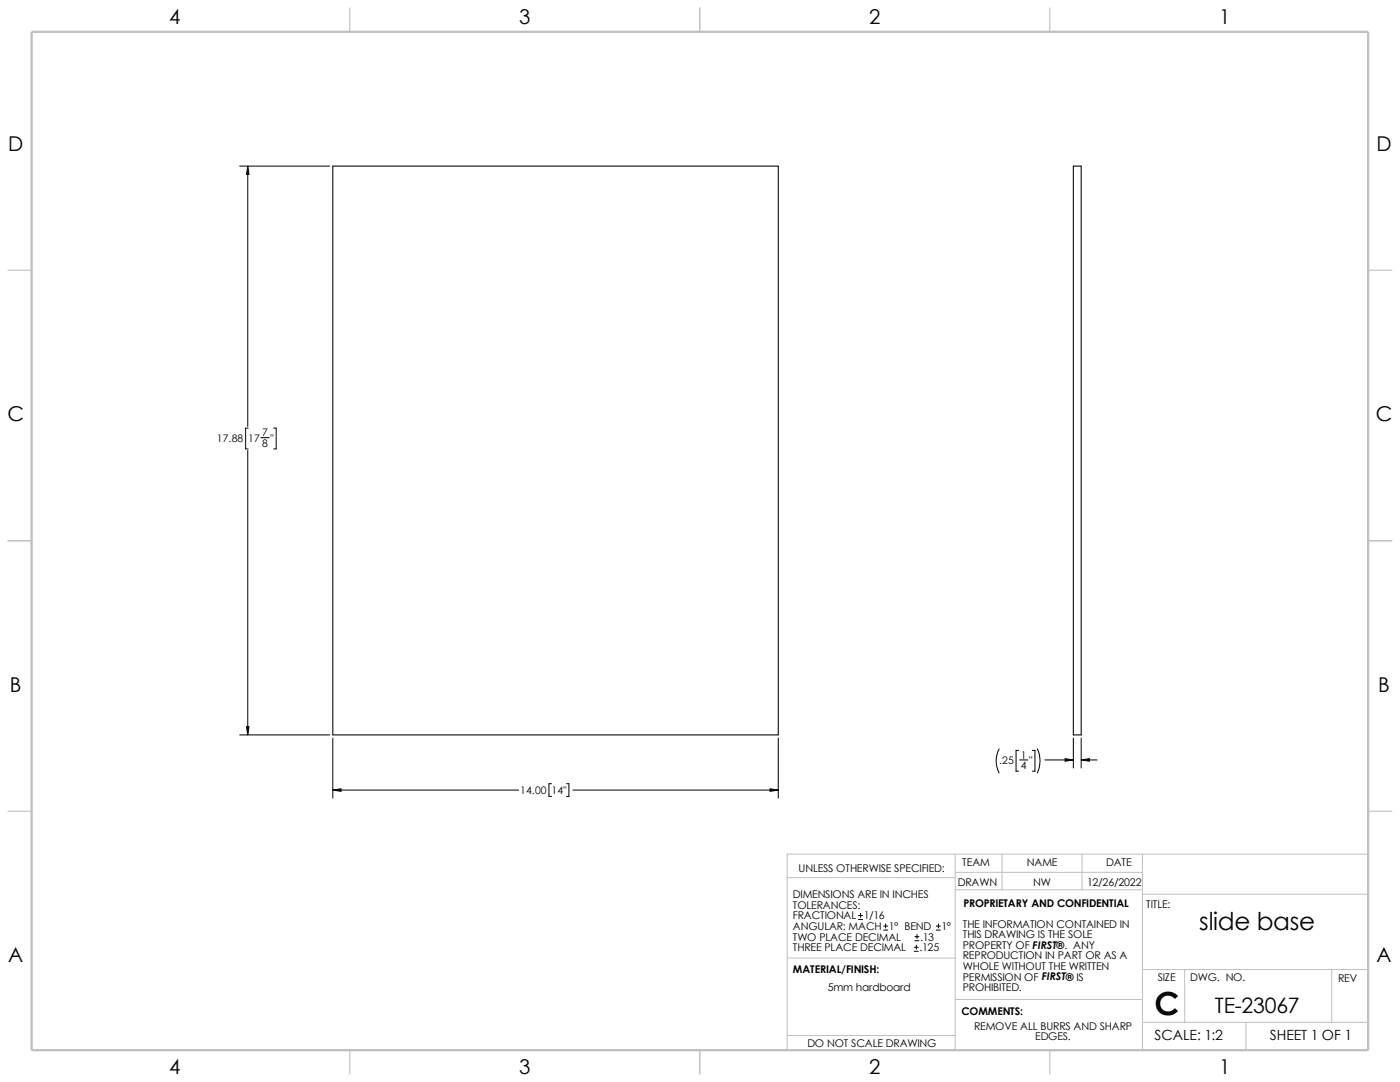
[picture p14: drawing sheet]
<svg xmlns="http://www.w3.org/2000/svg" width="279mm" height="216mm" viewBox="0 0 279 216" stroke-linecap="round" stroke-linejoin="round" font-family="sans-serif">
<defs><g id="words">
<text font-size="6.4" x="230.4" y="202.6">C</text>
<text font-size="4.9" x="239.4" y="185.6">slide base</text>
<text font-size="4.2" x="242.4" y="202.1">TE-23067</text>
<g font-size="4.1">
<text x="33.8" y="4.7">4</text>
<text x="103.6" y="4.7">3</text>
<text x="173.5" y="4.7">2</text>
<text x="243.3" y="4.7">1</text>
<text x="1.7" y="30.1">D</text>
<text x="274.7" y="30.1">D</text>
<text x="1.5" y="84">C</text>
<text x="274.6" y="84">C</text>
<text x="2" y="138">B</text>
<text x="275" y="138">B</text>
<text x="1.7" y="192">A</text>
<text x="274.7" y="192">A</text>
<text x="33.8" y="214.2">4</text>
<text x="103.6" y="214.2">3</text>
<text x="173.5" y="214.2">2</text>
<text x="243.3" y="214.2">1</text>
</g>
<g font-size="2.8">
<text x="230.4" y="207.6">SCALE: 1:2</text>
<text x="253.4" y="207.6">SHEET 1 OF 1</text>
</g>
<g font-size="2.1">
<text x="43.3" y="88.2">17.88</text>
<text x="49.5" y="88.2">17</text>
<text x="52.3" y="89.2">8</text>
<text x="52.3" y="87">7</text>
<text x="54" y="88.2">&quot;</text>
<text x="199.4" y="152.5">.25</text>
<text x="203.8" y="151.4">1</text>
<text x="203.8" y="153.5">4</text>
<text x="205.4" y="152.5">&quot;</text>
<text x="103.8" y="158.5">14.00</text>
<text x="110.1" y="158.5">14&quot;</text>
<text x="159.4" y="173.9">UNLESS OTHERWISE SPECIFIED:</text>
<text x="192" y="172.8">TEAM</text>
<text x="204.9" y="172.8">NAME</text>
<text x="220.8" y="172.8">DATE</text>
<text x="158.2" y="179.2">DIMENSIONS ARE IN INCHES</text>
<text x="191.1" y="176.7">DRAWN</text>
<text x="206.2" y="176.7">NW</text>
<text x="217" y="176.7">12/26/2022</text>
<text x="158.2" y="185.6">ANGULAR: MACH 1° BEND</text>
<text x="158.2" y="181.4">TOLERANCES:</text>
<text x="158.2" y="183.5">FRACTIONAL 1/16</text>
<text x="187.9" y="185.6">1°</text>
<text x="192.2" y="185.1">THE INFORMATION CONTAINED IN</text>
<text x="192.3" y="180.9">PROPRIETARY AND CONFIDENTIAL</text>
<text x="228.8" y="181.2">TITLE:</text>
<text x="158.2" y="187.7">TWO PLACE DECIMAL</text>
<text x="158.2" y="189.8">THREE PLACE DECIMAL</text>
<text x="183.5" y="189.8">.125</text>
<text x="183.6" y="187.7">.13</text>
<text x="192.2" y="187.2">THIS DRAWING IS THE SOLE</text>
<text x="192.2" y="189.3">PROPERTY OF FIRST®. ANY</text>
<text x="192.2" y="191.4">REPRODUCTION IN PART OR AS A</text>
<text x="158.2" y="194.2">MATERIAL/FINISH:</text>
<text x="165.2" y="197.8">5mm hardboard</text>
<text x="192.2" y="197.8">PROHIBITED.</text>
<text x="192.2" y="193.5">WHOLE WITHOUT THE WRITTEN</text>
<text x="192.2" y="195.7">PERMISSION OF FIRST® IS</text>
<text x="231.1" y="195.7">SIZE</text>
<text x="237.5" y="195.7">DWG. NO.</text>
<text x="267" y="195.9">REV</text>
<text x="191.9" y="202.6">COMMENTS:</text>
<text x="161.1" y="208.8">DO NOT SCALE DRAWING</text>
<text x="194.4" y="205.5">REMOVE ALL BURRS AND SHARP</text>
<text x="206.6" y="207.6">EDGES.</text>
</g>
</g></defs>
<g fill="none" stroke="#c0c0c0" stroke-width=".2">
<path d="M157.1 175.1h33.5M190.6 170.4v39.1M190.6 177.5h37.4M190.6 174.1h37.4M200 170.4v7.1M215.9 170.4v7.1M228 170.4v39.1M228 178.4h45M273 170.4h-115.9v39.1M157.1 191.2h33.6M190.6 199.4h37.4M228 193.5h45"/>
<path d="M236.4 193.5v10.5M265.8 193.5v10.5M157.1 206.6h33.5M228 204h45M248.7 204v5.5"/>
</g>
<path d="M69.8 1.6v4.7M139.7 1.6v4.7M209.5 1.6v4.7M1.6 53.9h4.7M273 53.9h4.8M1.6 107.9h4.7M273 107.9h4.8M1.6 161.9h4.7M273 161.9h4.8M69.8 209.5v4.8M139.7 209.5v4.8M209.5 209.5v4.8" fill="none" stroke="#c0c0c0" stroke-width=".21"/>
<path d="M6.3 6.3h266.7v203.2h-266.7z" fill="none" stroke="#c0c0c0" stroke-width=".47"/>
<path d="M66.4 33.1h88.9v113.5h-88.9zM214.2 33.1h1.6v113.5h-1.6z" fill="none" stroke="#000" stroke-width=".21"/>
<g fill="none" stroke="#000" stroke-width=".2">
<path d="M47.8 33.1h18M49.4 33.1v52M49.4 89.9v56.7M49.5 85.4h-.5v4.2h.5M52.1 87.3h1.6M54.6 85.4h.5v4.2h-.5M47.8 146.6h18M66.4 147.3v12M66.4 157.6h37.1M110.1 156.4h-.5v2.5h.5M113.1 156.4h.4v2.5h-.4M114.3 157.6h41"/>
<path d="M155.3 147.3v12M199.4 149.4a5.1 5.1 0 0 0 0 4.8M203.3 149.7h-.5v4.2h.5M203.5 151.6h1.6M206 149.7h.5v4.2h-.5M207 149.4a5.5 5.5 0 0 1 0 4.8M208.5 151.6h5.7M214.2 147.3v5.9M215.8 151.6h3.1M215.8 147.3v5.9M171.3 183.5h.8M171.3 182.7h.8"/>
<path d="M171.7 182.2v.8M176.4 185.6h.8M176.4 184.8h.8M176.7 184.4v.8M182.5 189.8h.8M182.5 189h.8M182.6 187.7h.8M182.6 186.9h.8M182.9 188.6v.8M183 186.5v.8M186.9 185.6h.8M186.9 184.8h.8"/>
<path d="M187.3 184.4v.8"/>
</g>
<path d="M49.4 33.1l.3 1.7h-.5zM49.2 145h.5l-.3 1.6zM66.4 157.6l1.7-.2v.5zM153.7 157.4l1.6 .2-1.6 .3zM212.6 151.4l1.6 .2-1.6 .3zM215.8 151.6l1.6-.2v.5z" fill="#000" stroke="#000" stroke-width=".2"/>
<use href="#words"/>
</svg>
